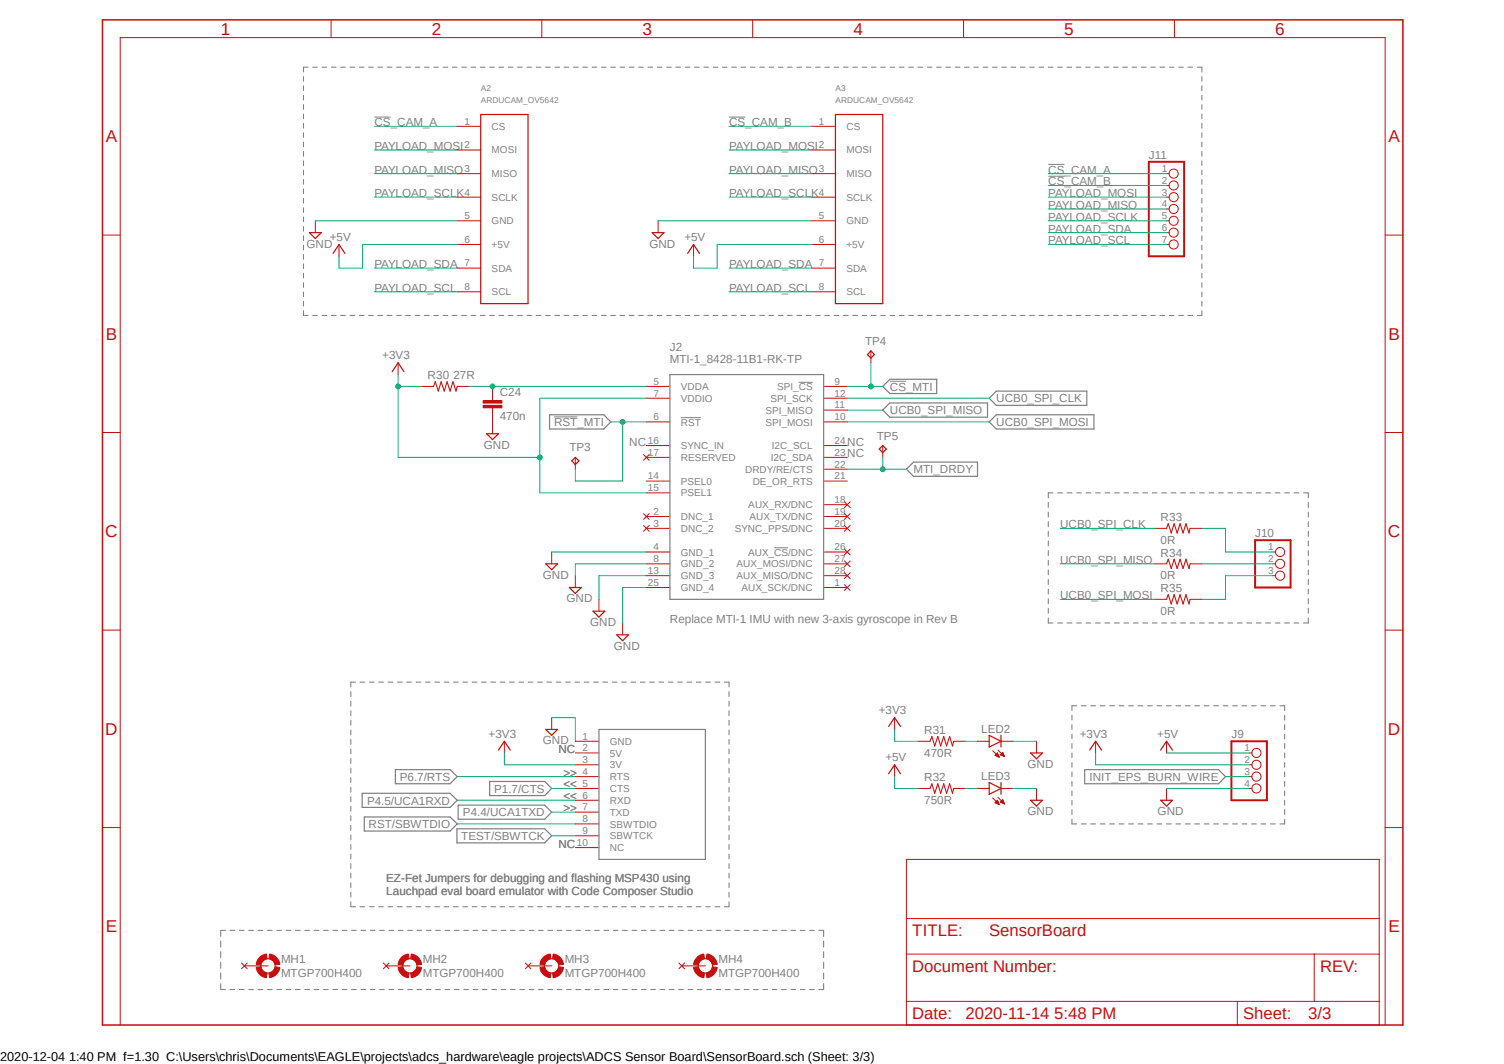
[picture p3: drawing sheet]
<svg xmlns="http://www.w3.org/2000/svg" width="420mm" height="297mm" viewBox="0 0 420 297" stroke-linecap="round" stroke-linejoin="round" font-family="sans-serif">
<defs><g id="words">
<g font-size="4.8" fill="#c90d0c">
<text x="61.7" y="9.7">1</text>
<text x="120.6" y="9.7">2</text>
<text x="179.5" y="9.7">3</text>
<text x="238.3" y="9.7">4</text>
<text x="297.2" y="9.7">5</text>
<text x="356.1" y="9.7">6</text>
<text x="29.5" y="39.8">A</text>
<text x="387.7" y="39.8">A</text>
<text x="29.5" y="94.9">B</text>
<text x="387.7" y="94.9">B</text>
<text x="29.4" y="150">C</text>
<text x="387.6" y="150">C</text>
<text x="29.4" y="205.1">D</text>
<text x="387.6" y="205.1">D</text>
<text x="29.5" y="260.3">E</text>
<text x="387.7" y="260.3">E</text>
</g>
<g font-size="4.7" fill="#c90d0c">
<text x="254.8" y="261.4">TITLE:</text>
<text x="276.2" y="261.4">SensorBoard</text>
<text x="254.8" y="271.3">Document Number:</text>
<text x="368.6" y="271.3">REV:</text>
<text x="254.8" y="284.5">Date:</text>
<text x="269.6" y="284.5">2020-11-14 5:48 PM</text>
<text x="347.2" y="284.5">Sheet:</text>
<text x="365.3" y="284.5">3/3</text>
</g>
<text font-size="3.6" x="0" y="296">2020-12-04 1:40 PM f=1.30 C:\Users\chris\Documents\EAGLE\projects\adcs_hardware\eagle projects\ADCS Sensor Board\SensorBoard.sch (Sheet: 3/3)</text>
<g font-size="3.3" fill="#808080">
<text x="104.6" y="35.3">CS_CAM_A</text>
<text x="203.6" y="35.3">CS_CAM_B</text>
<text x="104.6" y="41.9">PAYLOAD_MOSI</text>
<text x="203.6" y="41.9">PAYLOAD_MOSI</text>
<text x="320.8" y="44.3">J11</text>
<text x="104.6" y="48.5">PAYLOAD_MISO</text>
<text x="203.6" y="48.5">PAYLOAD_MISO</text>
<text x="292.7" y="48.5">CS_CAM_A</text>
<text x="292.7" y="51.8">CS_CAM_B</text>
<text x="104.6" y="55.1">PAYLOAD_SCLK</text>
<text x="203.6" y="55.1">PAYLOAD_SCLK</text>
<text x="292.7" y="55.1">PAYLOAD_MOSI</text>
<text x="292.7" y="58.3">PAYLOAD_MISO</text>
<text x="292.7" y="61.6">PAYLOAD_SCLK</text>
<text x="292.7" y="64.9">PAYLOAD_SDA</text>
<text x="85.6" y="69.1">GND</text>
<text x="92.1" y="67.3">+5V</text>
<text x="181.3" y="69.1">GND</text>
<text x="191.1" y="67.3">+5V</text>
<text x="292.7" y="68.2">PAYLOAD_SCL</text>
<text x="104.6" y="74.8">PAYLOAD_SDA</text>
<text x="203.6" y="74.8">PAYLOAD_SDA</text>
<text x="104.6" y="81.4">PAYLOAD_SCL</text>
<text x="203.6" y="81.4">PAYLOAD_SCL</text>
<text x="106.8" y="100.3">+3V3</text>
<text x="187.1" y="101.3">MTI-1_8428-11B1-RK-TP</text>
<text x="187.1" y="98">J2</text>
<text x="241.6" y="96.3">TP4</text>
<text x="119.4" y="105.9">R30</text>
<text x="126.6" y="105.9">27R</text>
<text x="139.5" y="110.7">C24</text>
<text x="248.5" y="109">CS_MTI</text>
<text x="278.2" y="112.3">UCB0_SPI_CLK</text>
<text x="139.5" y="117.3">470n</text>
<text x="154.7" y="119">RST_MTI</text>
<text x="248.5" y="115.6">UCB0_SPI_MISO</text>
<text x="278.2" y="118.9">UCB0_SPI_MOSI</text>
<text x="135.1" y="125.2">GND</text>
<text x="175.7" y="124.4">NC</text>
<text x="236.6" y="124.4">NC</text>
<text x="244.9" y="122.7">TP5</text>
<text x="159" y="126">TP3</text>
<text x="236.6" y="127.7">NC</text>
<text x="255.1" y="132.1">MTI_DRDY</text>
<text x="296" y="147.5">UCB0_SPI_CLK</text>
<text x="324.1" y="145.5">R33</text>
<text x="350.5" y="149.9">J10</text>
<text x="324.1" y="151.8">0R</text>
<text x="324.1" y="155.5">R34</text>
<text x="151.6" y="161.5">GND</text>
<text x="296" y="157.4">UCB0_SPI_MISO</text>
<text x="324.1" y="161.7">0R</text>
<text x="296" y="167.3">UCB0_SPI_MOSI</text>
<text x="324.1" y="165.4">R35</text>
<text x="158.2" y="168.1">GND</text>
<text x="187.1" y="173.9">Replace MTI-1 IMU with new 3-axis gyroscope in Rev B</text>
<text x="324.1" y="171.6">0R</text>
<text x="164.8" y="174.7">GND</text>
<text x="171.4" y="181.3">GND</text>
<text x="245.4" y="199.3">+3V3</text>
<text x="136.4" y="206">+3V3</text>
<text x="151.6" y="207.7">GND</text>
<text x="258.1" y="205">R31</text>
<text x="274" y="204.6">LED2</text>
<text x="301.5" y="206">+3V3</text>
<text x="323.2" y="206">+5V</text>
<text x="343.9" y="206.1">J9</text>
<text x="155.9" y="210.2">NC</text>
<text x="247.2" y="212.6">+5V</text>
<text x="258.1" y="211.2">470R</text>
<text x="286.9" y="214.3">GND</text>
<text x="111.6" y="218">P6.7/RTS</text>
<text x="138" y="221.3">P1.7/CTS</text>
<text x="157.4" y="216.8">&gt;&gt;</text>
<text x="157.4" y="220.1">&lt;&lt;</text>
<text x="258.1" y="218.1">R32</text>
<text x="274" y="217.8">LED3</text>
<text x="304.3" y="218">INIT_EPS_BURN_WIRE</text>
<text x="102.5" y="224.6">P4.5/UCA1RXD</text>
<text x="129.3" y="227.9">P4.4/UCA1TXD</text>
<text x="157.4" y="223.4">&lt;&lt;</text>
<text x="157.4" y="226.7">&gt;&gt;</text>
<text x="258.1" y="224.4">750R</text>
<text x="286.9" y="227.5">GND</text>
<text x="323.3" y="227.5">GND</text>
<text x="102.9" y="231.2">RST/SBWTDIO</text>
<text x="128.8" y="234.5">TEST/SBWTCK</text>
<text x="155.9" y="236.6">NC</text>
<text x="107.9" y="246.3">EZ-Fet Jumpers for debugging and flashing MSP430 using</text>
<text x="107.9" y="249.8">Lauchpad eval board emulator with Code Composer Studio</text>
<text x="78.5" y="268.9">MH1</text>
<text x="118.1" y="268.9">MH2</text>
<text x="157.7" y="268.9">MH3</text>
<text x="200.6" y="268.9">MH4</text>
<text x="78.5" y="272.8">MTGP700H400</text>
<text x="118.1" y="272.8">MTGP700H400</text>
<text x="157.7" y="272.8">MTGP700H400</text>
<text x="200.6" y="272.8">MTGP700H400</text>
</g>
<g font-size="2.8" fill="#808080">
<text x="129.7" y="34.8">1</text>
<text x="228.7" y="34.8">1</text>
<text x="129.7" y="41.4">2</text>
<text x="137.3" y="36.2">CS</text>
<text x="228.7" y="41.4">2</text>
<text x="236.3" y="36.2">CS</text>
<text x="137.3" y="42.8">MOSI</text>
<text x="236.3" y="42.8">MOSI</text>
<text x="129.7" y="48">3</text>
<text x="137.3" y="49.4">MISO</text>
<text x="228.7" y="48">3</text>
<text x="236.3" y="49.4">MISO</text>
<text x="324.4" y="48">1</text>
<text x="324.4" y="51.3">2</text>
<text x="129.7" y="54.6">4</text>
<text x="137.3" y="56">SCLK</text>
<text x="228.7" y="54.6">4</text>
<text x="236.3" y="56">SCLK</text>
<text x="324.4" y="54.6">3</text>
<text x="324.4" y="57.9">4</text>
<text x="129.7" y="61.2">5</text>
<text x="137.3" y="62.7">GND</text>
<text x="228.7" y="61.2">5</text>
<text x="236.3" y="62.7">GND</text>
<text x="324.4" y="61.2">5</text>
<text x="324.4" y="64.5">6</text>
<text x="129.7" y="67.8">6</text>
<text x="137.3" y="69.3">+5V</text>
<text x="228.7" y="67.8">6</text>
<text x="236.3" y="69.3">+5V</text>
<text x="324.4" y="67.8">7</text>
<text x="129.7" y="74.4">7</text>
<text x="137.3" y="75.9">SDA</text>
<text x="228.7" y="74.4">7</text>
<text x="236.3" y="75.9">SDA</text>
<text x="129.7" y="81">8</text>
<text x="137.3" y="82.5">SCL</text>
<text x="228.7" y="81">8</text>
<text x="236.3" y="82.5">SCL</text>
<text x="182.5" y="107.4">5</text>
<text x="233" y="107.4">9</text>
<text x="182.5" y="110.7">7</text>
<text x="190.1" y="108.9">VDDA</text>
<text x="190.1" y="112.2">VDDIO</text>
<text x="215.1" y="112.2">SPI_SCK</text>
<text x="217" y="108.9">SPI_CS</text>
<text x="233" y="110.7">12</text>
<text x="182.5" y="117.3">6</text>
<text x="190.1" y="118.8">RST</text>
<text x="213.8" y="115.5">SPI_MISO</text>
<text x="213.8" y="118.8">SPI_MOSI</text>
<text x="233" y="114">11</text>
<text x="233" y="117.3">10</text>
<text x="180.9" y="123.9">16</text>
<text x="190.1" y="125.4">SYNC_IN</text>
<text x="215.6" y="125.4">I2C_SCL</text>
<text x="233" y="123.9">24</text>
<text x="180.9" y="127.2">17</text>
<text x="190.1" y="128.7">RESERVED</text>
<text x="208.1" y="132">DRDY/RE/CTS</text>
<text x="215.3" y="128.7">I2C_SDA</text>
<text x="233" y="127.2">23</text>
<text x="233" y="130.5">22</text>
<text x="180.9" y="137.1">15</text>
<text x="180.9" y="133.8">14</text>
<text x="190.1" y="135.3">PSEL0</text>
<text x="210.2" y="135.3">DE_OR_RTS</text>
<text x="233" y="133.8">21</text>
<text x="182.5" y="143.7">2</text>
<text x="190.1" y="138.6">PSEL1</text>
<text x="209" y="141.9">AUX_RX/DNC</text>
<text x="233" y="140.4">18</text>
<text x="233" y="143.7">19</text>
<text x="182.5" y="147">3</text>
<text x="190.1" y="145.2">DNC_1</text>
<text x="190.1" y="148.5">DNC_2</text>
<text x="205.2" y="148.5">SYNC_PPS/DNC</text>
<text x="209.3" y="145.2">AUX_TX/DNC</text>
<text x="233" y="147">20</text>
<text x="182.5" y="153.6">4</text>
<text x="190.1" y="155.1">GND_1</text>
<text x="208.9" y="155.1">AUX_CS/DNC</text>
<text x="233" y="153.6">26</text>
<text x="354.2" y="153.6">1</text>
<text x="180.9" y="160.2">13</text>
<text x="182.5" y="156.9">8</text>
<text x="190.1" y="158.4">GND_2</text>
<text x="190.1" y="161.7">GND_3</text>
<text x="205.7" y="158.4">AUX_MOSI/DNC</text>
<text x="205.7" y="161.7">AUX_MISO/DNC</text>
<text x="233" y="156.9">27</text>
<text x="233" y="160.2">28</text>
<text x="354.2" y="156.9">2</text>
<text x="354.2" y="160.2">3</text>
<text x="180.9" y="163.5">25</text>
<text x="190.1" y="165">GND_4</text>
<text x="207.1" y="165">AUX_SCK/DNC</text>
<text x="233" y="163.5">1</text>
<text x="162.7" y="206.5">1</text>
<text x="162.7" y="209.8">2</text>
<text x="170.3" y="207.9">GND</text>
<text x="347.6" y="209.8">1</text>
<text x="162.7" y="213.1">3</text>
<text x="170.3" y="211.2">5V</text>
<text x="170.3" y="214.5">3V</text>
<text x="347.6" y="213.1">2</text>
<text x="162.7" y="216.4">4</text>
<text x="162.7" y="219.7">5</text>
<text x="170.3" y="217.8">RTS</text>
<text x="170.3" y="221.1">CTS</text>
<text x="347.6" y="216.4">3</text>
<text x="347.6" y="219.7">4</text>
<text x="162.7" y="223">6</text>
<text x="162.7" y="226.2">7</text>
<text x="170.3" y="224.4">RXD</text>
<text x="170.3" y="227.7">TXD</text>
<text x="162.7" y="229.5">8</text>
<text x="162.7" y="232.8">9</text>
<text x="170.3" y="231">SBWTDIO</text>
<text x="161.1" y="236.1">10</text>
<text x="170.3" y="234.3">SBWTCK</text>
<text x="170.3" y="237.6">NC</text>
</g>
<g font-size="2.3" fill="#808080">
<text x="134.3" y="28.7">ARDUCAM_OV5642</text>
<text x="134.3" y="25.4">A2</text>
<text x="233.3" y="25.4">A3</text>
<text x="233.3" y="28.7">ARDUCAM_OV5642</text>
</g>
</g></defs>
<path d="M27.9 5.1l364.3 281.8M392.2 5.1l-364.3 281.8" fill="none" stroke="#fff" stroke-width=".28"/>
<g fill="none" stroke="#808080" stroke-width=".3">
<path d="M86 18.8h-1.2v1.3M87.3 18.8h1.3M90 18.8h1.2M92.5 18.8h1.4M95.1 18.8h1.3M97.7 18.8h1.4M100.3 18.8h1.3M103 18.8h1.2M105.5 18.8h1.3M108.1 18.8h1.3M110.7 18.8h1.4M113.3 18.8h1.3"/>
<path d="M116 18.8h1.2M118.5 18.8h1.3M121.2 18.8h1.2M123.7 18.8h1.4M126.3 18.8h1.3M128.9 18.8h1.4M131.5 18.8h1.3M134.2 18.8h1.2M136.7 18.8h1.3M139.3 18.8h1.3M141.9 18.8h1.4M144.5 18.8h1.3"/>
<path d="M147.2 18.8h1.2M149.7 18.8h1.3M152.4 18.8h1.2M154.9 18.8h1.4M157.5 18.8h1.3M160.1 18.8h1.4M162.7 18.8h1.3M165.4 18.8h1.2M167.9 18.8h1.3M170.5 18.8h1.3M173.1 18.8h1.4M175.7 18.8h1.3"/>
<path d="M178.4 18.8h1.2M180.9 18.8h1.3M183.6 18.8h1.2M186.1 18.8h1.4M188.7 18.8h1.3M191.3 18.8h1.4M193.9 18.8h1.3M196.6 18.8h1.2M199.1 18.8h1.3M201.7 18.8h1.3M204.3 18.8h1.4M206.9 18.8h1.3"/>
<path d="M209.5 18.8h1.3M212.1 18.8h1.3M214.8 18.8h1.2M217.3 18.8h1.4M219.9 18.8h1.3M222.5 18.8h1.4M225.1 18.8h1.3M227.8 18.8h1.2M230.3 18.8h1.3M232.9 18.8h1.3M235.5 18.8h1.4M238.1 18.8h1.3"/>
<path d="M240.7 18.8h1.3M243.3 18.8h1.3M246 18.8h1.2M248.5 18.8h1.4M251.1 18.8h1.3M253.7 18.8h1.4M256.3 18.8h1.3M259 18.8h1.2M261.5 18.8h1.3M264.1 18.8h1.3M266.7 18.8h1.4M269.3 18.8h1.3"/>
<path d="M271.9 18.8h1.3M274.5 18.8h1.3M277.2 18.8h1.2M279.7 18.8h1.4M282.3 18.8h1.3M284.9 18.8h1.4M287.5 18.8h1.3M290.2 18.8h1.2M292.7 18.8h1.3M295.4 18.8h1.2M297.9 18.8h1.4M300.5 18.8h1.3"/>
<path d="M303.1 18.8h1.3M305.7 18.8h1.3M308.4 18.8h1.2M310.9 18.8h1.4M313.5 18.8h1.3M316.1 18.8h1.4M318.7 18.8h1.3M321.4 18.8h1.2M323.9 18.8h1.3M326.6 18.8h1.2M329.1 18.8h1.4M331.7 18.8h1.3"/>
<path d="M334.3 18.8h1.3v1.3M84.8 21.4v1.3M84.8 24v1.3M84.8 26.6v1.3M84.8 29.2v1.3M84.8 31.8v1.3M84.8 34.4v1.4M84.8 37v1.4M84.8 39.7v1.3M335.6 21.4v1.3M335.6 24v1.3M335.6 26.6v1.3"/>
<path d="M335.6 29.2v1.3M335.6 31.8v1.3M335.6 34.4v1.4M335.6 37v1.4M335.6 39.7v1.3M84.8 42.3v1.3M84.8 44.9v1.3M84.8 47.5v1.3M84.8 50.1v1.3M84.8 52.7v1.4M84.8 55.4v1.3M84.8 58v1.3"/>
<path d="M335.6 42.3v1.3M335.6 44.9v1.3M335.6 47.5v1.3M335.6 50.1v1.3M335.6 52.7v1.4M335.6 55.4v1.3M335.6 58v1.3M84.8 60.6v1.3M84.8 63.2v1.3M84.8 65.8v1.3M84.8 68.5v1.3M84.8 71v1.4"/>
<path d="M84.8 73.7v1.3M84.8 76.3v1.3M84.8 78.9v1.3M335.6 60.6v1.3M335.6 63.2v1.3M335.6 65.8v1.3M335.6 68.5v1.3M335.6 71v1.4M335.6 73.7v1.3M335.6 76.3v1.3M335.6 78.9v1.3M84.8 81.5v1.3"/>
<path d="M84.8 84.1v1.3M84.8 86.7v1.4h1.2M87.3 88.1h1.3M90 88.1h1.2M92.5 88.1h1.4M95.1 88.1h1.3M97.7 88.1h1.4M100.3 88.1h1.3M103 88.1h1.2M105.5 88.1h1.3M108.1 88.1h1.3M110.7 88.1h1.4"/>
<path d="M113.3 88.1h1.3M116 88.1h1.2M118.5 88.1h1.3M121.2 88.1h1.2M123.7 88.1h1.4M126.3 88.1h1.3M128.9 88.1h1.4M131.5 88.1h1.3M134.2 88.1h1.2M136.7 88.1h1.3M139.3 88.1h1.3M141.9 88.1h1.4"/>
<path d="M144.5 88.1h1.3M147.2 88.1h1.2M149.7 88.1h1.3M152.4 88.1h1.2M154.9 88.1h1.4M157.5 88.1h1.3M160.1 88.1h1.4M162.7 88.1h1.3M165.4 88.1h1.2M167.9 88.1h1.3M170.5 88.1h1.3M173.1 88.1h1.4"/>
<path d="M175.7 88.1h1.3M178.4 88.1h1.2M180.9 88.1h1.3M183.6 88.1h1.2M186.1 88.1h1.4M188.7 88.1h1.3M191.3 88.1h1.4M193.9 88.1h1.3M196.6 88.1h1.2M199.1 88.1h1.3M201.7 88.1h1.3M204.3 88.1h1.4"/>
<path d="M206.9 88.1h1.3M209.5 88.1h1.3M212.1 88.1h1.3M214.8 88.1h1.2M217.3 88.1h1.4M219.9 88.1h1.3M222.5 88.1h1.4M225.1 88.1h1.3M227.8 88.1h1.2M230.3 88.1h1.3M232.9 88.1h1.3M235.5 88.1h1.4"/>
<path d="M238.1 88.1h1.3M240.7 88.1h1.3M243.3 88.1h1.3M246 88.1h1.2M248.5 88.1h1.4M251.1 88.1h1.3M253.7 88.1h1.4M256.3 88.1h1.3M259 88.1h1.2M261.5 88.1h1.3M264.1 88.1h1.3M266.7 88.1h1.4"/>
<path d="M269.3 88.1h1.3M271.9 88.1h1.3M274.5 88.1h1.3M277.2 88.1h1.2M279.7 88.1h1.4M282.3 88.1h1.3M284.9 88.1h1.4M287.5 88.1h1.3M290.2 88.1h1.2M292.7 88.1h1.3M295.4 88.1h1.2M297.9 88.1h1.4"/>
<path d="M300.5 88.1h1.3M303.1 88.1h1.3M305.7 88.1h1.3M308.4 88.1h1.2M310.9 88.1h1.4M313.5 88.1h1.3M316.1 88.1h1.4M318.7 88.1h1.3M321.4 88.1h1.2M323.9 88.1h1.3M326.6 88.1h1.2M329.1 88.1h1.4"/>
<path d="M331.7 88.1h1.3M335.6 81.5v1.3M335.6 84.1v1.3M335.6 86.7v1.4h-1.3M294 137.6h-1.3v1.4M295.4 137.6h1.3M298 137.6h1.3M300.7 137.6h1.3M303.3 137.6h1.3M305.9 137.6h1.4M308.6 137.6h1.3M311.2 137.6h1.3"/>
<path d="M313.9 137.6h1.3M316.5 137.6h1.3M319.1 137.6h1.4M321.8 137.6h1.3M324.4 137.6h1.4M327 137.6h1.4M329.7 137.6h1.3M332.3 137.6h1.4M335 137.6h1.3M337.6 137.6h1.4M340.2 137.6h1.4M342.9 137.6h1.3"/>
<path d="M345.5 137.6h1.4M348.1 137.6h1.4M350.8 137.6h1.3M353.4 137.6h1.4M356.1 137.6h1.3M358.7 137.6h1.4M361.4 137.6h1.3M364 137.6h1.3v1.4M292.7 140.3v1.3M292.7 143v1.4M292.7 145.6v1.4M292.7 148.3v1.4"/>
<path d="M292.7 151v1.4M292.7 153.7v1.4M292.7 156.4v1.4M292.7 159.1v1.3M365.3 140.3v1.3M365.3 143v1.4M365.3 145.6v1.4M365.3 148.3v1.4M365.3 151v1.4M365.3 153.7v1.4M365.3 156.4v1.4M365.3 159.1v1.3"/>
<path d="M292.7 161.8v1.4M292.7 164.5v1.3M292.7 167.1v1.4M292.7 169.8v1.4M292.7 172.5v1.4h1.3M295.4 173.9h1.3M298 173.9h1.3M300.7 173.9h1.3M303.3 173.9h1.3M305.9 173.9h1.4M308.6 173.9h1.3M311.2 173.9h1.3"/>
<path d="M313.9 173.9h1.3M316.5 173.9h1.3M319.1 173.9h1.4M321.8 173.9h1.3M324.4 173.9h1.4M327 173.9h1.4M329.7 173.9h1.3M332.3 173.9h1.4M335 173.9h1.3M337.6 173.9h1.4M340.2 173.9h1.4M342.9 173.9h1.3"/>
<path d="M345.5 173.9h1.4M348.1 173.9h1.4M350.8 173.9h1.3M353.4 173.9h1.4M356.1 173.9h1.3M358.7 173.9h1.4M361.4 173.9h1.3M365.3 161.8v1.4M365.3 164.5v1.3M365.3 167.1v1.4M365.3 169.8v1.4M365.3 172.5v1.4h-1.3"/>
<path d="M98 193.1v1.3M98 195.7v1.4M98 198.4v1.4M99.3 190.4h-1.3v1.4M100.5 190.4h1.4M103.2 190.4h1.3M105.7 190.4h1.4M108.4 190.4h1.3M111 190.4h1.3M113.6 190.4h1.3M116.2 190.4h1.3M118.8 190.4h1.3"/>
<path d="M121.4 190.4h1.3M124 190.4h1.3M126.6 190.4h1.3M129.2 190.4h1.4M131.9 190.4h1.3M134.5 190.4h1.3M137.1 190.4h1.3M139.7 190.4h1.3M142.3 190.4h1.3M144.9 190.4h1.3M147.5 190.4h1.3M150.1 190.4h1.3"/>
<path d="M152.7 190.4h1.3M155.3 190.4h1.3M157.9 190.4h1.4M160.5 190.4h1.3M163.2 190.4h1.3M165.8 190.4h1.3M168.4 190.4h1.3M171 190.4h1.3M173.6 190.4h1.3M176.2 190.4h1.3M178.8 190.4h1.3M181.4 190.4h1.3"/>
<path d="M184 190.4h1.3M186.6 190.4h1.3M189.2 190.4h1.3M191.9 190.4h1.3M194.4 190.4h1.3M197.1 190.4h1.3M199.7 190.4h1.3M202.3 190.4h1.3v1.4M203.6 193.1v1.3M203.6 195.7v1.4M203.6 198.4v1.4M299.3 199.6v1.4"/>
<path d="M300.7 197h-1.4v1.3M302 197h1.3M304.6 197h1.3M307.3 197h1.3M309.9 197h1.3M312.5 197h1.4M315.2 197h1.3M317.8 197h1.4M320.5 197h1.3M323.1 197h1.3M325.7 197h1.4M328.4 197h1.3"/>
<path d="M331 197h1.4M333.6 197h1.4M336.3 197h1.3M338.9 197h1.4M341.6 197h1.3M344.2 197h1.4M346.8 197h1.4M349.5 197h1.3M352.1 197h1.4M354.8 197h1.3M357.4 197h1.3v1.3M358.7 199.6v1.4"/>
<path d="M98 201.1v1.3M98 203.8v1.3M98 206.4v1.4M98 209.1v1.3M98 211.8v1.3M98 214.4v1.4M98 217.1v1.3M98 219.8v1.3M203.6 201.1v1.3M203.6 203.8v1.3M203.6 206.4v1.4M203.6 209.1v1.3"/>
<path d="M203.6 211.8v1.3M203.6 214.4v1.4M203.6 217.1v1.3M203.6 219.8v1.3M299.3 202.3v1.3M299.3 204.9v1.3M299.3 207.6v1.3M299.3 210.2v1.3M299.3 212.9v1.3M299.3 215.5v1.3M299.3 218.1v1.4M358.7 202.3v1.3"/>
<path d="M358.7 204.9v1.3M358.7 207.6v1.3M358.7 210.2v1.3M358.7 212.9v1.3M358.7 215.5v1.3M358.7 218.1v1.4M98 222.4v1.4M98 225.1v1.3M98 227.8v1.3M98 230.4v1.4M98 233.1v1.3M98 235.8v1.3"/>
<path d="M98 238.4v1.4M203.6 222.4v1.4M203.6 225.1v1.3M203.6 227.8v1.3M203.6 230.4v1.4M203.6 233.1v1.3M203.6 235.8v1.3M203.6 238.4v1.4M299.3 220.8v1.3M299.3 223.4v1.3M299.3 226v1.4M299.3 228.7v1.3h1.4"/>
<path d="M302 230h1.3M304.6 230h1.3M307.3 230h1.3M309.9 230h1.3M312.5 230h1.4M315.2 230h1.3M317.8 230h1.4M320.5 230h1.3M323.1 230h1.3M325.7 230h1.4M328.4 230h1.3M331 230h1.4"/>
<path d="M333.6 230h1.4M336.3 230h1.3M338.9 230h1.4M341.6 230h1.3M344.2 230h1.4M346.8 230h1.4M349.5 230h1.3M352.1 230h1.4M354.8 230h1.3M358.7 220.8v1.3M358.7 223.4v1.3M358.7 226v1.4"/>
<path d="M358.7 228.7v1.3h-1.3M62.9 259.7h-1.3v1.7M64.2 259.7h1.3M66.8 259.7h1.4M69.5 259.7h1.3M72.1 259.7h1.3M74.7 259.7h1.3M77.3 259.7h1.3M79.9 259.7h1.3M82.5 259.7h1.3M85.1 259.7h1.3M87.7 259.7h1.3"/>
<path d="M90.3 259.7h1.4M93 259.7h1.3M95.5 259.7h1.4M98 241.1v1.3M98 243.8v1.3M98 246.4v1.4M98 249.1v1.3M98 251.8v1.3h1.3M98.2 259.7h1.3M100.5 253.1h1.4M100.8 259.7h1.3M103.2 253.1h1.3"/>
<path d="M103.4 259.7h1.3M105.7 253.1h1.4M106 259.7h1.3M108.4 253.1h1.3M108.6 259.7h1.3M111 253.1h1.3M111.2 259.7h1.3M113.6 253.1h1.3M113.8 259.7h1.3M116.2 253.1h1.3M116.5 259.7h1.3M118.8 253.1h1.3"/>
<path d="M119 259.7h1.4M121.4 253.1h1.3M121.7 259.7h1.3M124 253.1h1.3M124.3 259.7h1.3M126.6 253.1h1.3M126.9 259.7h1.3M129.2 253.1h1.4M129.5 259.7h1.3M131.9 253.1h1.3M132.1 259.7h1.3M134.5 253.1h1.3"/>
<path d="M134.7 259.7h1.3M137.1 253.1h1.3M137.3 259.7h1.3M139.7 253.1h1.3M140 259.7h1.3M142.3 253.1h1.3M142.5 259.7h1.3M144.9 253.1h1.3M145.2 259.7h1.3M147.5 253.1h1.3M147.8 259.7h1.3M150.1 253.1h1.3"/>
<path d="M150.4 259.7h1.3M152.7 253.1h1.3M153 259.7h1.3M155.3 253.1h1.3M155.6 259.7h1.3M157.9 253.1h1.4M158.2 259.7h1.3M160.5 253.1h1.3M160.8 259.7h1.3M163.2 253.1h1.3M163.4 259.7h1.4M165.8 253.1h1.3"/>
<path d="M166 259.7h1.3M168.4 253.1h1.3M168.7 259.7h1.3M171 253.1h1.3M171.3 259.7h1.3M173.6 253.1h1.3M173.9 259.7h1.3M176.2 253.1h1.3M176.5 259.7h1.3M178.8 253.1h1.3M179.1 259.7h1.3M181.4 253.1h1.3"/>
<path d="M181.7 259.7h1.3M184 253.1h1.3M184.3 259.7h1.3M186.6 253.1h1.3M186.9 259.7h1.3M189.2 253.1h1.3M189.5 259.7h1.3M191.9 253.1h1.3M192.2 259.7h1.3M194.4 253.1h1.3M194.7 259.7h1.3M197.1 253.1h1.3"/>
<path d="M197.4 259.7h1.3M199.7 253.1h1.3M200 259.7h1.3M202.6 259.7h1.3M203.6 241.1v1.3M203.6 243.8v1.3M203.6 246.4v1.4M203.6 249.1v1.3M203.6 251.8v1.3h-1.3M205.2 259.7h1.3M207.8 259.7h1.3M210.4 259.7h1.3"/>
<path d="M213 259.7h1.3M215.6 259.7h1.4M218.2 259.7h1.3M220.9 259.7h1.3M223.5 259.7h1.3M226.1 259.7h1.3M228.7 259.7h1.3v1.7M61.6 262.7v1.7M61.6 265.6v1.7M61.6 268.6v1.7M61.6 271.6v1.7M61.6 274.6v1.6h1.3"/>
<path d="M64.2 276.2h1.3M66.8 276.2h1.4M69.5 276.2h1.3M72.1 276.2h1.3M74.7 276.2h1.3M77.3 276.2h1.3M79.9 276.2h1.3M82.5 276.2h1.3M85.1 276.2h1.3M87.7 276.2h1.3M90.3 276.2h1.4M93 276.2h1.3"/>
<path d="M95.5 276.2h1.4M98.2 276.2h1.3M100.8 276.2h1.3M103.4 276.2h1.3M106 276.2h1.3M108.6 276.2h1.3M111.2 276.2h1.3M113.8 276.2h1.3M116.5 276.2h1.3M119 276.2h1.4M121.7 276.2h1.3M124.3 276.2h1.3"/>
<path d="M126.9 276.2h1.3M129.5 276.2h1.3M132.1 276.2h1.3M134.7 276.2h1.3M137.3 276.2h1.3M140 276.2h1.3M142.5 276.2h1.3M145.2 276.2h1.3M147.8 276.2h1.3M150.4 276.2h1.3M153 276.2h1.3M155.6 276.2h1.3"/>
<path d="M158.2 276.2h1.3M160.8 276.2h1.3M163.4 276.2h1.4M166 276.2h1.3M168.7 276.2h1.3M171.3 276.2h1.3M173.9 276.2h1.3M176.5 276.2h1.3M179.1 276.2h1.3M181.7 276.2h1.3M184.3 276.2h1.3M186.9 276.2h1.3"/>
<path d="M189.5 276.2h1.3M192.2 276.2h1.3M194.7 276.2h1.3M197.4 276.2h1.3M200 276.2h1.3M202.6 276.2h1.3M205.2 276.2h1.3M207.8 276.2h1.3M210.4 276.2h1.3M213 276.2h1.3M215.6 276.2h1.4M218.2 276.2h1.3"/>
<path d="M220.9 276.2h1.3M223.5 276.2h1.3M226.1 276.2h1.3M230 262.7v1.7M230 265.6v1.7M230 268.6v1.7M230 271.6v1.7M230 274.6v1.6h-1.3"/>
</g>
<path d="M104.6 32.7h4.5M203.6 32.7h4.5M292.7 45.9h4.6M292.7 49.2h4.6M154.7 116.4h6.5M190.1 116.6h5.6M223.1 106.7h3.8M248.5 106.4h4.5M216.2 152.9h3.9" fill="none" stroke="#808080" stroke-width=".28"/>
<g fill="none" stroke="#808080" stroke-width=".34">
<path d="M153.5 115.8h15.1l2 2-2 2h-15.1zM246.5 114.5l2-2h27.3v4h-27.3zM246.5 107.9l2-2h13.1v4h-13.1zM276.2 111.2l2-2h25.3v4h-25.3zM276.2 117.8l2-2h27.3v4h-27.3zM255.1 129h17.9v4h-17.9l-2-2zM110.4 214.8h15.3l2 2-2 2h-15.3zM136.7 218.1h15.4l2 2-2 2h-15.4zM302.9 214.8h37.4l1.9 2-1.9 2h-37.4zM101.1 221.4h24.6l2 2-2 2h-24.6zM101.7 228h24l2 2-2 2h-24zM127.6 231.4h24.5l2 1.9-2 2h-24.5z"/>
<path d="M127.9 224.7h24.2l2 2-2 2h-24.2z"/>
</g>
<path d="M28.6 5.5h363.2v280.6h-363.2z" fill="none" stroke="#c90d0c" stroke-width=".42"/>
<g fill="none" stroke="#c90d0c" stroke-width=".28">
<path d="M92.5 5.5v5M151.3 5.5v5M210.2 5.5v5M269.1 5.5v5M328 5.5v5M28.6 65.6h5M386.8 65.6h5M117.8 107.9h3.3M127.7 107.9h3.2M137.5 111.2v.6M137.5 113.8v.7M180.5 107.9h6.6"/>
<path d="M180.5 111.2h6.6M180.5 117.8h6.6M230 107.9h6.6M230 111.2h6.6M230 117.8h6.6M230 114.5h6.6M28.6 120.7h5M179.7 126.9l1.6 1.6M180.5 124.4h6.6M180.5 127.7h6.6M180.5 137.6h6.6M180.5 134.3h6.6"/>
<path d="M181.3 126.9l-1.6 1.6M230 124.4h6.6M230 127.7h6.6M230 134.3h6.6M230 131h6.6M386.8 120.7h5M179.7 143.4l1.6 1.6M179.7 146.7l1.6 1.6M180.5 154.1h6.6M180.5 157.4h6.6M180.5 144.2h6.6M180.5 147.5h6.6"/>
<path d="M181.3 143.4l-1.6 1.6M181.3 146.7l-1.6 1.6M230 154.1h6.6M230 157.4h6.6M230 140.9h6.6M230 144.2h6.6M230 147.5h6.6M235.8 140.1l1.6 1.6M235.8 143.4l1.6 1.6M235.8 146.7l1.6 1.6M235.8 153.3l1.6 1.6M235.8 156.6l1.6 1.6"/>
<path d="M235.8 159.9l1.6 1.6M237.4 140.1l-1.6 1.6M237.4 143.4l-1.6 1.6M237.4 146.7l-1.6 1.6M237.4 153.3l-1.6 1.6M237.4 156.6l-1.6 1.6M237.4 159.9l-1.6 1.6M28.6 175.9h5M180.5 160.7h6.6M180.5 164h6.6M230 160.7h6.6M230 164h6.6"/>
<path d="M235.8 163.2l1.6 1.6M237.4 163.2l-1.6 1.6M386.8 175.9h5M28.6 231h5M253.1 239.9h132v46.2h-132zM386.8 231h5M253.1 256.4h132M253.1 266.3h132M253.1 279.5h132M345.5 279.5v6.6M367 266.3v13.2M33.6 286.1v-275.6h353.2v275.6"/>
</g>
<path d="M121.1 107.9l.4-1.3 .9 2.6 .8-2.6 .8 2.6 .8-2.6 .9 2.6 .8-2.6 .8 2.6 .4-1.3" fill="none" stroke="#c90d0c" stroke-width=".3"/>
<path d="M134.9 111.8h5.3v.7h-5.3z" fill-rule="evenodd" fill="#c90d0c"/>
<path d="M134.9 111.8h5.3v.7h-5.3z" fill="none" stroke="#c90d0c" stroke-width=".28"/>
<path d="M134.9 113.2h5.3v.6h-5.3z" fill-rule="evenodd" fill="#c90d0c"/>
<path d="M111.2 101.3v3.3M134.9 113.2h5.3v.6h-5.3zM137.5 107.9v3.3M137.5 114.5v6.6M154.1 154.1v3.3M160.7 160.7v3.3M167.3 167.3v3.3M173.9 173.9v3.3" fill="none" stroke="#c90d0c" stroke-width=".28"/>
<path d="M109.5 103.8l1.7-2.5 1.6 2.5M135.9 121.1h3.3l-1.7 1.6zM152.4 157.4h3.3l-1.6 1.6zM159 164h3.3l-1.6 1.7zM165.6 170.6h3.3l-1.6 1.7zM172.2 177.2h3.3l-1.6 1.7z" fill="none" stroke="#c90d0c" stroke-width=".34"/>
<path d="M75.3 266.3a3.3 3.3 0 0 1 2.8 2.9l-1.3 .2a2.07 2.07 0 0 0-1.7-1.8z" fill-rule="evenodd" fill="#c90d0c"/>
<path d="M75.3 266.3a3.3 3.3 0 0 1 2.8 2.9l-1.3 .2a2.07 2.07 0 0 0-1.7-1.8z" fill="none" stroke="#c90d0c" stroke-width=".28"/>
<path d="M72.7 267l1.7-.7 .2 1.3a2.07 2.07 0 0 0-1.7 1.8l-1.4-.2a3.3 3.3 0 0 1 1.2-2.2z" fill-rule="evenodd" fill="#c90d0c"/>
<path d="M72.7 267l1.7-.7 .2 1.3a2.07 2.07 0 0 0-1.7 1.8l-1.4-.2a3.3 3.3 0 0 1 1.2-2.2z" fill="none" stroke="#c90d0c" stroke-width=".28"/>
<path d="M71.5 270l1.4-.1a1.94 1.94 0 0 0 1.7 1.7l-.2 1.3a3.2 3.2 0 0 1-2.9-2.9z" fill-rule="evenodd" fill="#c90d0c"/>
<path d="M71.5 270l1.4-.1a1.94 1.94 0 0 0 1.7 1.7l-.2 1.3a3.2 3.2 0 0 1-2.9-2.9z" fill="none" stroke="#c90d0c" stroke-width=".28"/>
<path d="M75.1 271.6a1.94 1.94 0 0 0 1.7-1.7l1.3 .1a3.4 3.4 0 0 1-2.8 2.9z" fill-rule="evenodd" fill="#c90d0c"/>
<g fill="none" stroke="#c90d0c" stroke-width=".28">
<path d="M67.4 268.8l1.6 1.6M68.2 269.6h6.6M69 268.8l-1.6 1.6M75.1 271.6a1.94 1.94 0 0 0 1.7-1.7l1.3 .1a3.4 3.4 0 0 1-2.8 2.9z"/>
<circle cx="74.8" cy="269.6" r="1.99"/>
</g>
<path d="M114.9 266.3a3.2 3.2 0 0 1 2.8 2.9l-1.3 .2a1.94 1.94 0 0 0-1.7-1.8z" fill-rule="evenodd" fill="#c90d0c"/>
<path d="M114.9 266.3a3.2 3.2 0 0 1 2.8 2.9l-1.3 .2a1.94 1.94 0 0 0-1.7-1.8z" fill="none" stroke="#c90d0c" stroke-width=".28"/>
<path d="M112.4 267l1.6-.7 .2 1.3a2.07 2.07 0 0 0-1.7 1.8l-1.3-.2a3.3 3.3 0 0 1 1.2-2.2z" fill-rule="evenodd" fill="#c90d0c"/>
<path d="M112.4 267l1.6-.7 .2 1.3a2.07 2.07 0 0 0-1.7 1.8l-1.3-.2a3.3 3.3 0 0 1 1.2-2.2z" fill="none" stroke="#c90d0c" stroke-width=".28"/>
<path d="M111.2 270l1.3-.1a1.94 1.94 0 0 0 1.7 1.7l-.2 1.3a3.2 3.2 0 0 1-2.8-2.9z" fill-rule="evenodd" fill="#c90d0c"/>
<path d="M111.2 270l1.3-.1a1.94 1.94 0 0 0 1.7 1.7l-.2 1.3a3.2 3.2 0 0 1-2.8-2.9z" fill="none" stroke="#c90d0c" stroke-width=".28"/>
<path d="M114.7 271.6a1.94 1.94 0 0 0 1.7-1.7l1.3 .1a3.3 3.3 0 0 1-2.8 2.9z" fill-rule="evenodd" fill="#c90d0c"/>
<g fill="none" stroke="#c90d0c" stroke-width=".28">
<path d="M107.1 268.8l1.5 1.6M107.9 269.6h6.6M108.6 268.8l-1.5 1.6M114.7 271.6a1.94 1.94 0 0 0 1.7-1.7l1.3 .1a3.3 3.3 0 0 1-2.8 2.9z"/>
<circle cx="114.5" cy="269.6" r="1.99"/>
</g>
<path d="M154.5 266.3a3.2 3.2 0 0 1 2.9 2.9l-1.4 .2a1.94 1.94 0 0 0-1.7-1.8z" fill-rule="evenodd" fill="#c90d0c"/>
<path d="M154.5 266.3a3.2 3.2 0 0 1 2.9 2.9l-1.4 .2a1.94 1.94 0 0 0-1.7-1.8z" fill="none" stroke="#c90d0c" stroke-width=".28"/>
<path d="M152 267l1.7-.7 .1 1.3a2.17 2.17 0 0 0-1.7 1.8l-1.3-.2a2.88 2.88 0 0 1 1.2-2.2z" fill-rule="evenodd" fill="#c90d0c"/>
<path d="M152 267l1.7-.7 .1 1.3a2.17 2.17 0 0 0-1.7 1.8l-1.3-.2a2.88 2.88 0 0 1 1.2-2.2z" fill="none" stroke="#c90d0c" stroke-width=".28"/>
<path d="M150.8 270l1.3-.1a2.06 2.06 0 0 0 1.7 1.7l-.1 1.3a3.2 3.2 0 0 1-2.9-2.9z" fill-rule="evenodd" fill="#c90d0c"/>
<path d="M150.8 270l1.3-.1a2.06 2.06 0 0 0 1.7 1.7l-.1 1.3a3.2 3.2 0 0 1-2.9-2.9z" fill="none" stroke="#c90d0c" stroke-width=".28"/>
<path d="M154.3 271.6a1.94 1.94 0 0 0 1.7-1.7l1.4 .1a3.3 3.3 0 0 1-2.9 2.9z" fill-rule="evenodd" fill="#c90d0c"/>
<g fill="none" stroke="#c90d0c" stroke-width=".28">
<path d="M146.7 268.8l1.6 1.6M147.4 269.6h6.7M148.3 268.8l-1.6 1.6M154.3 271.6a1.94 1.94 0 0 0 1.7-1.7l1.4 .1a3.3 3.3 0 0 1-2.9 2.9z"/>
<circle cx="154.1" cy="269.6" r="1.99"/>
</g>
<path d="M197.4 266.3a3.2 3.2 0 0 1 2.9 2.9l-1.3 .2a1.94 1.94 0 0 0-1.8-1.8z" fill-rule="evenodd" fill="#c90d0c"/>
<path d="M197.4 266.3a3.2 3.2 0 0 1 2.9 2.9l-1.3 .2a1.94 1.94 0 0 0-1.8-1.8z" fill="none" stroke="#c90d0c" stroke-width=".28"/>
<path d="M194.9 267l1.7-.7 .1 1.3a2.07 2.07 0 0 0-1.7 1.8l-1.3-.2a3.2 3.2 0 0 1 1.2-2.2z" fill-rule="evenodd" fill="#c90d0c"/>
<path d="M194.9 267l1.7-.7 .1 1.3a2.07 2.07 0 0 0-1.7 1.8l-1.3-.2a3.2 3.2 0 0 1 1.2-2.2z" fill="none" stroke="#c90d0c" stroke-width=".28"/>
<path d="M193.7 270l1.3-.1a2.07 2.07 0 0 0 1.7 1.7l-.1 1.3a3.3 3.3 0 0 1-2.9-2.9z" fill-rule="evenodd" fill="#c90d0c"/>
<path d="M193.7 270l1.3-.1a2.07 2.07 0 0 0 1.7 1.7l-.1 1.3a3.3 3.3 0 0 1-2.9-2.9z" fill="none" stroke="#c90d0c" stroke-width=".28"/>
<path d="M197.2 271.6a1.94 1.94 0 0 0 1.8-1.7l1.3 .1a3.3 3.3 0 0 1-2.9 2.9z" fill-rule="evenodd" fill="#c90d0c"/>
<g fill="none" stroke="#c90d0c" stroke-width=".28">
<path d="M127.7 35.3h6.5M226.7 35.3h6.6M127.7 41.9h6.5M127.7 48.5h6.5M127.7 55h6.5M226.7 41.9h6.6M226.7 48.5h6.6M226.7 55h6.6M325.8 48.5h.7M325.8 55h.7M325.8 51.8h.7M325.8 58.3h.7"/>
<path d="M88.1 61.6v3.3M94.7 68.2v3.3M127.7 61.6h6.5M127.7 68.2h6.5M127.7 74.8h6.5M183.8 61.6v3.3M193.7 68.2v3.3M226.7 61.6h6.6M226.7 68.2h6.6M226.7 74.8h6.6M325.8 61.6h.7M325.8 68.2h.7"/>
<path d="M325.8 64.9h.7M127.7 81.4h6.5M226.7 81.4h6.6M243.2 98v3.3M160.7 127.7v3.3M246.5 124.4v3.3M322.5 157.4h3.3M322.5 147.5h3.3M332.3 157.4h3.3M332.3 147.5h3.3M355.4 154.1h.8M355.4 157.4h.8"/>
<path d="M322.5 167.3h3.3M332.3 167.3h3.3M355.4 160.7h.8M140.8 206.9v3.3M154.1 200.3v3.3M160.7 206.9h6.6M160.7 210.2h6.6M160.7 213.5h6.6M160.7 216.8h6.6M249.8 200.3v3.3M249.8 213.5v3.3M256.4 206.9h3.3"/>
<path d="M266.3 206.9h3.3M272.9 206.9h3.3M277.2 209.5l1.8 1.9M278 210.9h.8M278 210.8h.8M278.1 210.7h.6M278.2 210.5h.4M278.3 211h.6M278.4 210.4h.2M278.5 210.2h.1M278.5 210.2l-.6 .7 1.1 .5M278.5 210.2l.5 1.2"/>
<path d="M278.6 211.2h.3M278.7 209.4l1.8 1.8M278.9 211.3h.1M279.4 210.7l.6-.6 .5 1.1zM279.4 210.7h.8M279.5 206.9h3.3M279.5 210.8h.8M279.6 210.5h.6M279.7 210.4h.5M279.8 210.2h.3M279.8 210.9h.6M280 210.1h.1"/>
<path d="M280.2 211h.3M280.5 211.2h.1M289.4 206.9v3.3M305.9 206.9v3.3M325.8 206.9v3.3M348.8 210.2h.8M348.8 213.5h.8M348.8 216.8h.8M160.7 220.1h6.6M160.7 223.4h6.6M160.7 226.7h6.6M160.7 230h6.6"/>
<path d="M160.7 233.3h6.6M160.7 236.6h6.6M256.4 220.1h3.3M266.3 220.1h3.3M272.9 220.1h3.3M277.2 222.8l1.8 1.8M277.9 224.1h.9M278 223.9h.8M278.1 223.8h.6M278.2 224.2h.7M278.3 223.7h.3M278.4 223.6h.2"/>
<path d="M278.5 223.4l.5 1.2-1.1-.5zM278.5 223.4l.1 .1M278.6 224.4h.3M278.7 222.6l1.8 1.8M278.8 224.5h.2M279.4 223.8h.8M279.5 223.9h.8M279.5 220.1h3.3M279.6 223.7h.6M279.7 223.6h.5M279.8 224.1h.6M279.8 223.4h.3"/>
<path d="M280 223.3h.1M280 223.3l-.6 .6 1.1 .5M280 223.3l.5 1.1M280.1 224.2h.3M280.4 224.4h.1M289.4 220.1v3.3M325.8 220.1v3.3M348.8 220.1h.8M189.6 268.8l1.6 1.6M190.4 269.6h6.6M191.2 268.8l-1.6 1.6M197.2 271.6a1.94 1.94 0 0 0 1.8-1.7l1.3 .1a3.3 3.3 0 0 1-2.9 2.9z"/>
<circle cx="327.7" cy="51.8" r="1.27"/>
<circle cx="327.7" cy="55" r="1.27"/>
<circle cx="327.7" cy="58.3" r="1.27"/>
<circle cx="327.7" cy="48.5" r="1.27"/>
<circle cx="327.7" cy="64.9" r="1.27"/>
<circle cx="327.7" cy="68.2" r="1.27"/>
<circle cx="327.7" cy="61.6" r="1.27"/>
<circle cx="357.5" cy="154.1" r="1.27"/>
<circle cx="357.5" cy="157.4" r="1.27"/>
<circle cx="357.5" cy="160.7" r="1.27"/>
<circle cx="350.9" cy="210.2" r="1.27"/>
<circle cx="350.9" cy="213.5" r="1.27"/>
<circle cx="350.9" cy="216.8" r="1.27"/>
<circle cx="350.9" cy="220.1" r="1.27"/>
<circle cx="197" cy="269.6" r="1.99"/>
</g>
<g fill="none" stroke="#c90d0c" stroke-width=".34">
<path d="M134.2 32h13.2v52.8h-13.2zM233.3 32h13.2v52.8h-13.2zM86.4 64.9h3.3l-1.6 1.7zM93 70.7l1.7-2.5 1.6 2.5M182.1 64.9h3.3l-1.6 1.7zM192 70.7l1.7-2.5 1.6 2.5M243.2 98l1 1-1 .9-1-.9zM159.7 128.7l1-1 1 1-1 1zM246.5 124.4l1 .9-1 1.1-1-1.1zM139.2 209.4l1.6-2.5 1.7 2.5M152.4 203.6h3.3l-1.6 1.7zM248.2 202.8l1.6-2.5 1.7 2.5"/>
<path d="M248.2 216l1.6-2.5 1.7 2.5M276.2 205.3l3.3 1.6-3.3 1.6zM276.2 218.4l3.3 1.7-3.3 1.6zM279.5 205.3v3.2M279.5 218.4v3.3M287.8 210.2h3.3l-1.7 1.6zM304.3 209.4l1.6-2.5 1.7 2.5M324.1 209.4l1.7-2.5 1.6 2.5M287.8 223.4h3.3l-1.7 1.6zM324.1 223.4h3.3l-1.6 1.6z"/>
</g>
<path d="M320.8 45.2h9.9v26.3h-9.9zM350.5 150.8h9.9v13.2h-9.9zM343.9 206.9h9.9v16.5h-9.9z" fill="none" stroke="#c90d0c" stroke-width=".55"/>
<path d="M325.8 157.4l.4-1.3 .9 2.6 .8-2.6 .8 2.6 .8-2.6 .9 2.6 .8-2.6 .8 2.6 .3-1.3M325.8 147.5l.4-1.3 .9 2.6 .8-2.6 .8 2.6 .8-2.6 .9 2.6 .8-2.6 .8 2.6 .3-1.3M325.8 167.3l.4-1.3 .9 2.6 .8-2.6 .8 2.6 .8-2.6 .9 2.6 .8-2.6 .8 2.6 .3-1.3M259.7 206.9l.5-1.3 .8 2.6 .9-2.6 .8 2.6 .8-2.6 .8 2.6 .9-2.6 .8 2.6 .3-1.3M259.7 220.1l.5-1.3 .8 2.6 .9-2.6 .8 2.6 .8-2.6 .8 2.6 .9-2.6 .8 2.6 .3-1.3" fill="none" stroke="#c90d0c" stroke-width=".3"/>
<path d="M111.2 107.9v19.8h39.5M180.5 111.2h-29.8v26.4h29.8" fill="none" stroke="#0dab76" stroke-width=".28"/>
<circle cx="150.7" cy="127.7" r=".68" fill="#0dab76"/>
<g fill="none" stroke="#0dab76" stroke-width=".28">
<path d="M111.2 104.6v3.3h6.6"/>
<circle cx="150.7" cy="127.7" r=".68"/>
</g>
<circle cx="111.2" cy="107.9" r=".68" fill="#0dab76"/>
<g fill="none" stroke="#0dab76" stroke-width=".28">
<path d="M88.1 61.6h39.6M183.8 61.6h42.9M236.6 131h16.5M246.5 127.7v3.3M154.1 154.1h26.4M180.5 157.4h-19.8v3.3M180.5 160.7h-13.2v6.6M180.5 164h-6.6v9.9M140.8 210.2v3.3h19.9M154.1 200.3h6.6v6.6M249.8 203.6v3.3h6.6M282.8 206.9h6.6"/>
<path d="M305.9 210.2v3.3h42.9M282.8 220.1h6.6M325.8 220.1h23"/>
<circle cx="111.2" cy="107.9" r=".68"/>
</g>
<circle cx="246.5" cy="131" r=".68" fill="#0dab76"/>
<g fill="none" stroke="#0dab76" stroke-width=".28">
<path d="M130.9 107.9h49.6"/>
<circle cx="246.5" cy="131" r=".68"/>
</g>
<circle cx="137.5" cy="107.9" r=".68" fill="#0dab76"/>
<g fill="none" stroke="#0dab76" stroke-width=".28">
<path d="M236.6 111.2h39.6M236.6 117.8h39.6M236.6 114.5h9.9M236.6 107.9h9.9M243.2 101.3v6.6M296 147.5h26.5M296 157.4h26.5M296 167.3h26.5"/>
<circle cx="137.5" cy="107.9" r=".68"/>
</g>
<circle cx="243.2" cy="107.9" r=".68" fill="#0dab76"/>
<g fill="none" stroke="#0dab76" stroke-width=".28">
<path d="M104.6 35.3h23.1M203.6 35.3h23.1M104.6 48.5h23.1M104.6 41.9h23.1M104.6 55h23.1M203.6 48.5h23.1M203.6 41.9h23.1M203.6 55h23.1M292.7 48.5h33.1M292.7 55h33.1M292.7 58.3h33.1M292.7 51.8h33.1"/>
<path d="M104.6 74.8h23.1M127.7 68.2h-26.4v6.6h-6.6v-3.3M203.6 74.8h23.1M226.7 68.2h-26.4v6.6h-6.6v-3.3M292.7 61.6h33.1M292.7 64.9h33.1M292.7 68.2h33.1M104.6 81.4h23.1M203.6 81.4h23.1M170.6 117.8h9.9M173.9 117.8v16.5h-13.2v-3.3M335.6 147.5h6.6v6.6h13.2"/>
<path d="M335.6 157.4h19.8M355.4 160.7h-13.2v6.6h-6.6M127.7 216.8h33M249.8 216.8v3.3h6.6M269.6 206.9h3.3M325.8 210.2h23M342.2 216.8h6.6M127.7 230h33M127.7 223.4h33M154.1 220.1h6.6M154.1 233.3h6.6M154.1 226.7h6.6"/>
<path d="M269.6 220.1h3.3"/>
<circle cx="243.2" cy="107.9" r=".68"/>
</g>
<circle cx="173.9" cy="117.8" r=".68" fill="#0dab76"/>
<circle cx="173.9" cy="117.8" r=".68" fill="none" stroke="#0dab76" stroke-width=".28"/>
<path d="M187.1 104.6h42.9v62.7h-42.9zM167.3 203.6h29.7v36.3h-29.7z" fill="none" stroke="#808080" stroke-width=".34"/>
<use href="#words"/>
</svg>
